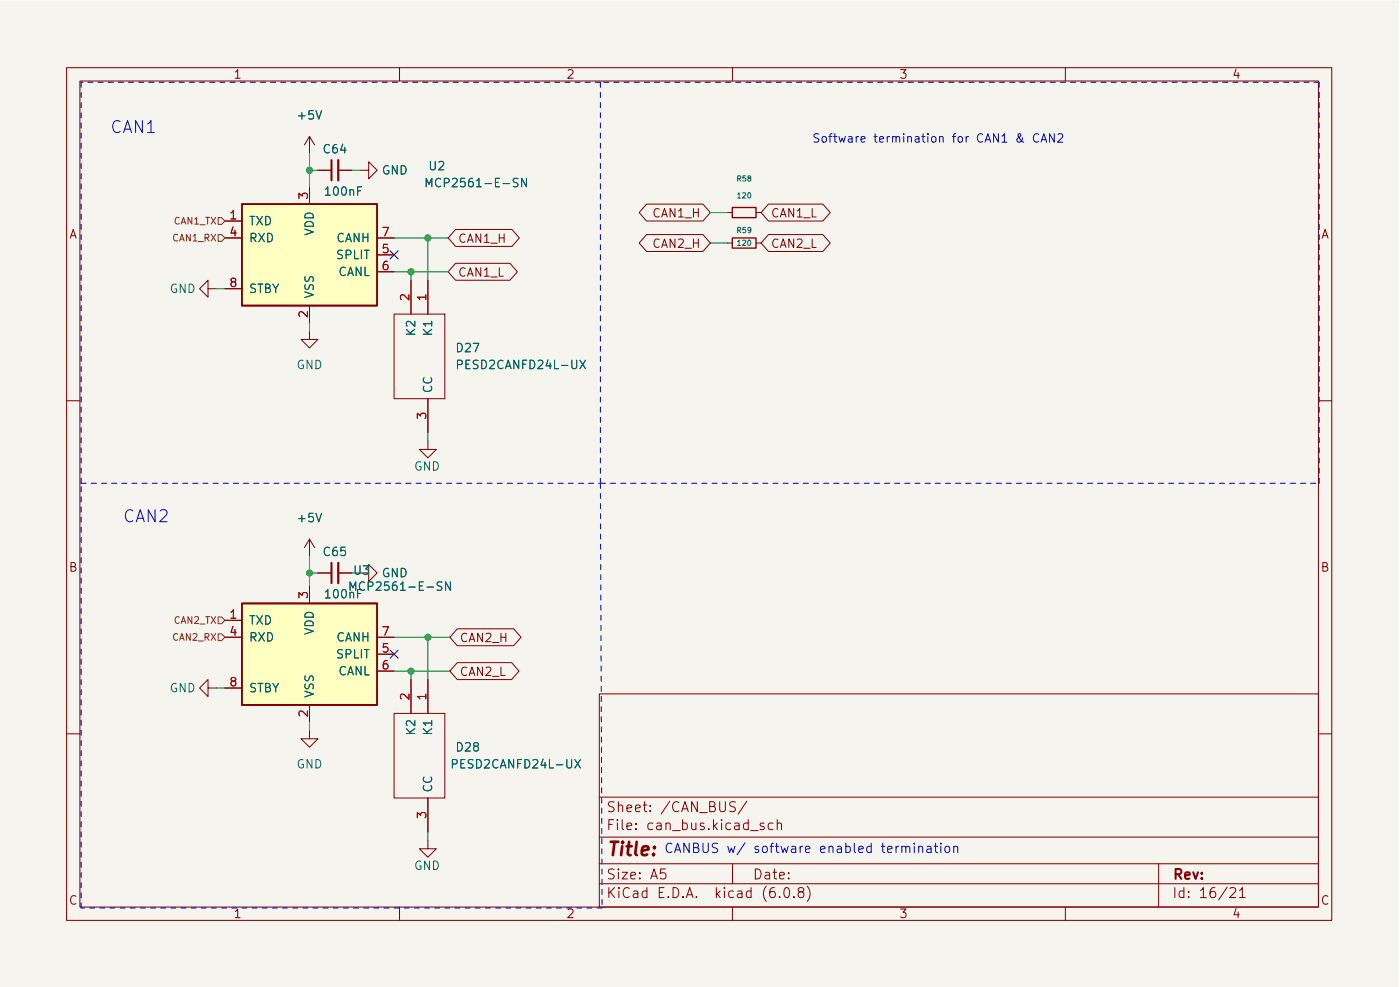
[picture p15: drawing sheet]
<svg xmlns="http://www.w3.org/2000/svg" width="210mm" height="148mm" viewBox="0 0 210 148" stroke-linecap="round" stroke-linejoin="round" font-family="sans-serif">
<defs><g id="words">
<text font-size="2.8" fill="#840000" x="91" y="128.5">Title:</text>
<g font-size="2.5" fill="#0000c2">
<text x="16.5" y="20">CAN1</text>
<text x="18.4" y="78.4">CAN2</text>
</g>
<g font-size="2.1" fill="#840000">
<text x="91" y="124.6">File: can_bus.kicad_sch</text>
<text x="91" y="121.9">Sheet: /CAN_BUS/</text>
<text x="91" y="134.8">KiCad E.D.A. kicad (6.0.8)</text>
<text x="91" y="132">Size: A5</text>
<text x="113" y="132">Date:</text>
<text x="176" y="132">Rev:</text>
<text x="176" y="134.8">Id: 16/21</text>
</g>
<text font-size="1.9" fill="#0000c2" x="99.7" y="128">CANBUS w/ software enabled termination</text>
<g font-size="1.8" fill="#840000">
<text x="35" y="11.8">1</text>
<text x="85" y="11.8">2</text>
<text x="135" y="11.8">3</text>
<text x="185" y="11.8">4</text>
<text x="10.3" y="35.8">A</text>
<text x="98.2" y="32.6">CAN1_H</text>
<text x="115.7" y="32.6">CAN1_L</text>
<text x="198.4" y="35.8">A</text>
<text x="68.7" y="41.5">CAN1_L</text>
<text x="68.7" y="36.4">CAN1_H</text>
<text x="98.2" y="37.2">CAN2_H</text>
<text x="115.7" y="37.2">CAN2_L</text>
<text x="10.3" y="85.8">B</text>
<text x="198.4" y="85.8">B</text>
<text x="69" y="96.4">CAN2_H</text>
<text x="69" y="101.5">CAN2_L</text>
<text x="10.3" y="135.8">C</text>
<text x="35" y="137.8">1</text>
<text x="85" y="137.8">2</text>
<text x="135" y="137.8">3</text>
<text x="185" y="137.8">4</text>
<text x="198.4" y="135.8">C</text>
</g>
<g font-size="1.8" fill="#006464">
<text x="44.9" y="17.9">+5V</text>
<text x="48.7" y="23">C64</text>
<text x="49" y="29.4">100nF</text>
<text x="57.3" y="26.2">GND</text>
<text x="64.5" y="25.6">U2</text>
<text x="65.2" y="28.1">MCP2561-E-SN</text>
<text x="37.3" y="33.8">TXD</text>
<text x="47.1" y="35.4" transform="rotate(-90 47.1 35.4)">VDD</text>
<text x="37.3" y="36.4">RXD</text>
<text x="50.5" y="36.4">CANH</text>
<text x="50.6" y="38.9">SPLIT</text>
<text x="50.7" y="41.4">CANL</text>
<text x="25.5" y="44">GND</text>
<text x="37.3" y="44">STBY</text>
<text x="47.1" y="44.9" transform="rotate(-90 47.1 44.9)">VSS</text>
<text x="62.4" y="50.2" transform="rotate(-90 62.4 50.2)">K2</text>
<text x="64.9" y="50.2" transform="rotate(-90 64.9 50.2)">K1</text>
<text x="68.6" y="52.9">D27</text>
<text x="44.5" y="55.4">GND</text>
<text x="64.9" y="59.1" transform="rotate(-90 64.9 59.1)">CC</text>
<text x="69.2" y="55.4">PESD2CANFD24L-UX</text>
<text x="62.2" y="70.6">GND</text>
<text x="44.9" y="78.4">+5V</text>
<text x="48.7" y="83.5">C65</text>
<text x="49" y="89.8">100nF</text>
<text x="53.2" y="86.3">U3</text>
<text x="53.8" y="88.7">MCP2561-E-SN</text>
<text x="57.3" y="86.6">GND</text>
<text x="37.3" y="93.8">TXD</text>
<text x="47.1" y="95.3" transform="rotate(-90 47.1 95.3)">VDD</text>
<text x="37.3" y="96.3">RXD</text>
<text x="50.5" y="96.3">CANH</text>
<text x="50.6" y="98.8">SPLIT</text>
<text x="50.7" y="101.4">CANL</text>
<text x="25.5" y="103.9">GND</text>
<text x="37.3" y="103.9">STBY</text>
<text x="47.1" y="104.8" transform="rotate(-90 47.1 104.8)">VSS</text>
<text x="62.4" y="110.1" transform="rotate(-90 62.4 110.1)">K2</text>
<text x="64.9" y="110.1" transform="rotate(-90 64.9 110.1)">K1</text>
<text x="68.6" y="112.8">D28</text>
<text x="44.5" y="115.3">GND</text>
<text x="64.9" y="119" transform="rotate(-90 64.9 119)">CC</text>
<text x="68.5" y="115.3">PESD2CANFD24L-UX</text>
<text x="62.2" y="130.6">GND</text>
</g>
<text font-size="1.8" fill="#0000c2" x="121.9" y="21.4">Software termination for CAN1 &amp; CAN2</text>
<g font-size="1.8" fill="#a90000">
<text x="46.2" y="29.9" transform="rotate(-90 46.2 29.9)">3</text>
<text x="34.6" y="32.9">1</text>
<text x="34.6" y="35.5">4</text>
<text x="57.4" y="35.5">7</text>
<text x="57.4" y="38">5</text>
<text x="57.4" y="40.5">6</text>
<text x="34.6" y="43.1">8</text>
<text x="46.2" y="47.6" transform="rotate(-90 46.2 47.6)">2</text>
<text x="61.5" y="45.1" transform="rotate(-90 61.5 45.1)">2</text>
<text x="64" y="45.1" transform="rotate(-90 64 45.1)">1</text>
<text x="64" y="62.9" transform="rotate(-90 64 62.9)">3</text>
<text x="46.2" y="89.8" transform="rotate(-90 46.2 89.8)">3</text>
<text x="34.6" y="92.9">1</text>
<text x="34.6" y="95.4">4</text>
<text x="57.4" y="95.4">7</text>
<text x="57.4" y="98">5</text>
<text x="57.4" y="100.5">6</text>
<text x="34.6" y="103">8</text>
<text x="46.2" y="107.6" transform="rotate(-90 46.2 107.6)">2</text>
<text x="61.5" y="105" transform="rotate(-90 61.5 105)">2</text>
<text x="64" y="105" transform="rotate(-90 64 105)">1</text>
<text x="64" y="122.8" transform="rotate(-90 64 122.8)">3</text>
</g>
<g font-size="1.4" fill="#725600">
<text x="26.2" y="33.7">CAN1_TX</text>
<text x="26" y="36.2">CAN1_RX</text>
<text x="26.2" y="93.6">CAN2_TX</text>
<text x="26" y="96.2">CAN2_RX</text>
</g>
<g font-size="1.1" fill="#006464">
<text x="110.7" y="27.2">R58</text>
<text x="110.8" y="29.8">120</text>
<text x="110.7" y="35">R59</text>
<text x="110.8" y="36.9">120</text>
</g>
</g></defs>
<path d="M0 .2h210v148h-210z" fill="#f5f4ef" stroke="#f5f4ef" stroke-width=".15"/>
<g fill="none" stroke="#840000" stroke-width=".15">
<path d="M10 10.2h190v128h-190zM12 12.2h186v124h-186zM60 10.2v2M110 10.2v2M160 10.2v2M33.8 33.2h2.5M33.8 35.7h2.5M46.5 20.5v2.5M46.5 28.1v2.5M46.5 20.5l.7 1.3M46.5 20.5l-.8 1.3M47.8 25.6h2"/>
<path d="M50.8 25.6h2M54.1 25.6h1.3v-1.3l1.2 1.3-1.2 1.2v-1.2M56.6 35.7h2.6M56.6 38.3h2.6M68.4 39.5h8.2l1.1 1.3-1.1 1.3h-8.2l-1.1-1.3zM68.4 34.5h8.5l1.1 1.2-1.1 1.3h-8.5l-1.1-1.3zM97.1 35.2h8.5l1.1 1.3-1.1 1.3h-8.5l-1.1-1.3zM97.1 30.6h8.5l1.1 1.3-1.1 1.3h-8.5l-1.1-1.3zM109.2 31.9h.8M109.2 36.5h.8M113.5 31.9h.8M113.5 36.5h.8"/>
<path d="M115.4 35.2h8.2l1.1 1.3-1.1 1.3h-8.2l-1.1-1.3zM115.4 30.6h8.2l1.1 1.3-1.1 1.3h-8.2l-1.1-1.3zM31.2 43.3v1.3l-1.2-1.3 1.2-1.2v1.2h1.3M33.8 43.3h2.5M46.5 49.7v1.3h-1.3l1.3 1.2 1.3-1.2h-1.3M46.5 45.9v2.5M56.6 40.8h2.6M59.2 47.2h7.6v12.7h-7.6zM61.7 42.1v5.1M64.3 42.1v5.1M64.3 59.9v5M10 60.2h2"/>
<path d="M64.3 66.2v1.3h-1.3l1.3 1.2 1.2-1.2h-1.2M198 60.2h2M33.8 93.1h2.5M33.8 95.7h2.5M46.5 80.9v2.6M46.5 88v2.6M46.5 80.9l.7 1.3M46.5 80.9l-.8 1.3M47.8 86h2M50.8 86h2M54.1 86h1.3v-1.3l1.2 1.3-1.2 1.3v-1.3M56.6 95.7h2.6"/>
<path d="M56.6 98.2h2.6M68.7 94.4h8.4l1.2 1.3-1.2 1.2h-8.4l-1.1-1.2zM68.7 99.5h8.1l1.2 1.2-1.2 1.3h-8.1l-1.1-1.3zM10 110.2h2M31.2 103.3v1.3l-1.2-1.3 1.2-1.3v1.3h1.3M33.8 103.3h2.5M46.5 109.6v1.3h-1.3l1.3 1.3 1.3-1.3h-1.3M46.5 105.8v2.6M56.6 100.7h2.6M59.2 107.1h7.6v12.7h-7.6zM61.7 102v5.1M64.3 102v5.1"/>
<path d="M64.3 119.8v5.1M90 104.2h108v32h-108zM90 119.7h108M198 110.2h2M60 136.2v2M64.3 126.1v1.3h-1.3l1.3 1.3 1.2-1.3h-1.2M90 132.7h108M90 129.7h108M90 125.7h108M99.9 130.4h-.7v.8l.2-.2 .5 .1 .1 .2-.1 .5-.2 .1h-.3l-.2-.1M110 136.2v2M110 129.7v3"/>
<path d="M110.4 120.4l-.5-.1-.2 .2-.1 .3a.71 .71 0 0 0 .7 .4l.1 .2-.1 .4h-.7M112.2 120.3l-1.3 1.9M114.7 123.6l-.3-.1-.2 .3v.2l.5 .1v.4h-.5M116.1 123.6l-.4-.1-.3 .3v.5l.1 .2h.6M116.7 123.7a.37 .37 0 0 1 .7 .1v.7M116.7 123v1.5M117.1 134.6v.1M117.9 133.3l.3-.1a.94 .94 0 0 1 0 1.5h-.1a1 1 0 0 1-.2-1.4zM119.2 134.6v.1M120.2 133.9l-.3-.3v-.2l.3-.2 .4 .1 .1 .2v.2l-.7 .3-.1 .2v.4l.3 .1h.4l.1-.2v-.5l-.3-.1M121.2 133a1.72 1.72 0 0 1 0 2.3M160 136.2v2"/>
<path d="M174 129.7v6.5M184.7 133.4l.2-.2 .5 .1a.41 .41 0 0 1 .1 .6l-.8 .8h.9M186.2 133.7l.4-.5v1.5M186.2 134.7h.8"/>
</g>
<path d="M64 28v-1.2l.4 .9 .5-.9v1.2M79.1 26.8v1.2l-.8-1.2v1.2M68.7 54.7h.6l.1-.2v-.3l-.2-.1h-.5v1.2M87.1 54.1l.8 1.2M87.9 54.1l-.8 1.2M52.6 88.6v-1.3l.4 1 .4-1v1.3M67.6 87.3v1.3l-.7-1.3v1.3M67.9 114.7l.7-.1 .1-.2-.1-.3-.2-.1h-.5v1.3M86.3 114l.9 1.3M87.2 114l-.9 1.3" fill="none" stroke="#006464" stroke-width=".15"/>
<path d="M50.8 24v3.1M50.8 84.5v3" fill="none" stroke="#840000" stroke-width=".33"/>
<path d="M49.8 24v3.1M49.8 84.5v3" fill="none" stroke="#840000" stroke-width=".3"/>
<g fill="#ffffc2" stroke="#ffffc2" stroke-width=".15">
<path d="M36.3 30.6h20.3v15.3h-20.3z"/>
<path d="M36.3 90.6h20.3v15.2h-20.3z"/>
</g>
<path d="M36.3 30.6h20.3v15.3h-20.3zM36.3 90.6h20.3v15.2h-20.3z" fill="none" stroke="#840000" stroke-width=".25"/>
<path d="M110 31.1h3.5v1.6h-3.5zM110 35.7h3.5v1.5h-3.5z" fill="none" stroke="#840000" stroke-width=".2"/>
<path d="M32.8 32.7h.5l.5 .5-.5 .5h-.5zM32.8 35.2h.5l.5 .5-.5 .5h-.5zM32.8 95.2h.5l.5 .5-.5 .5h-.5zM32.8 92.6h.5l.5 .5-.5 .5h-.5z" fill="none" stroke="#725600" stroke-width=".15"/>
<g fill="none" stroke="#0000c2" stroke-width=".15">
<path d="M153.6 20.7l-.3 .5a.34 .34 0 0 1-.5 .1 .34 .34 0 0 1 0-.6l.5-.4-.2-.2h-.1a1.21 1.21 0 0 0 .7 1.2M156 20.2a.51 .51 0 0 0-.6 0 .51 .51 0 0 0-.2 .6 .48 .48 0 0 0 .2 .5 .48 .48 0 0 0 .6-.1M156.3 21.3l.5-1.2 .4 1.2M156.5 21h.6M158.3 20.1v1.2l-.7-1.2v1.2M158.9 20.2l.5-.1 .2 .1v.2l-.8 .9h.8M136 127.2l.2-.2 .4 .1v.9M137.3 126.6v.1M137.3 127v1M138 127.2l.2-.2 .3 .1 .1 .9M138 127v1M139.2 127.1h.6v.9"/>
<path d="M139.8 127.4h-.4a.27 .27 0 0 0-.2 .3 .27 .27 0 0 0 .2 .3l.4-.1M140.3 127h.5M140.5 126.6v1.2l.1 .1 .2 .1M141.3 126.6v.1M141.3 127v1M142 127.1l.4-.1 .2 .3v.4l-.2 .3-.4-.1-.1-.2v-.4zM143.2 127.2l.2-.2 .4 .1v.9M143.2 127v1"/>
</g>
<path d="M12.2 12.4v60.2M90.2 12.4h-78M198.1 12.4h-107.9M12.2 72.6h78M90.2 72.6h107.9M90.2 72.6l.2 63.7M90.2 72.6v-60.2M198.1 72.6v-60.2M12.2 136.3v-63.7M90.4 136.3h-78.2" fill="none" stroke="#0000c2" stroke-width=".15" stroke-dasharray=".8 .8"/>
<g fill="none" stroke="#009600" stroke-width=".15">
<path d="M46.5 23v5.1M46.5 25.6h1.3M52.8 25.6h1.3M59.2 35.7h8.1M64.3 35.7v6.4M106.7 31.9h2.5M106.7 36.5h2.5M32.5 43.3h1.3M46.5 48.4v1.3M59.2 40.8h8.1M61.7 40.8v1.3M64.3 64.9v1.3"/>
<path d="M46.5 86h1.3M46.5 83.5v4.5M59.2 95.7h8.4M64.3 95.7v6.3M32.5 103.3h1.3M46.5 108.4v1.2M59.2 100.7h8.4M61.7 100.7v1.3M64.3 124.9v1.2"/>
</g>
<path d="M58.6 37.7l1.2 1.2M59.8 37.7l-1.2 1.2M58.6 97.6l1.2 1.2M59.8 97.6l-1.2 1.2" fill="none" stroke="#000084" stroke-width=".15"/>
<g fill="#009600" stroke="#009600" stroke-width=".15">
<circle cx="64.3" cy="35.7" r=".46"/>
<circle cx="46.5" cy="25.6" r=".46"/>
<circle cx="64.3" cy="95.7" r=".46"/>
<circle cx="61.7" cy="100.7" r=".46"/>
<circle cx="61.7" cy="40.8" r=".46"/>
<circle cx="46.5" cy="86" r=".46"/>
</g>
<use href="#words"/>
</svg>
